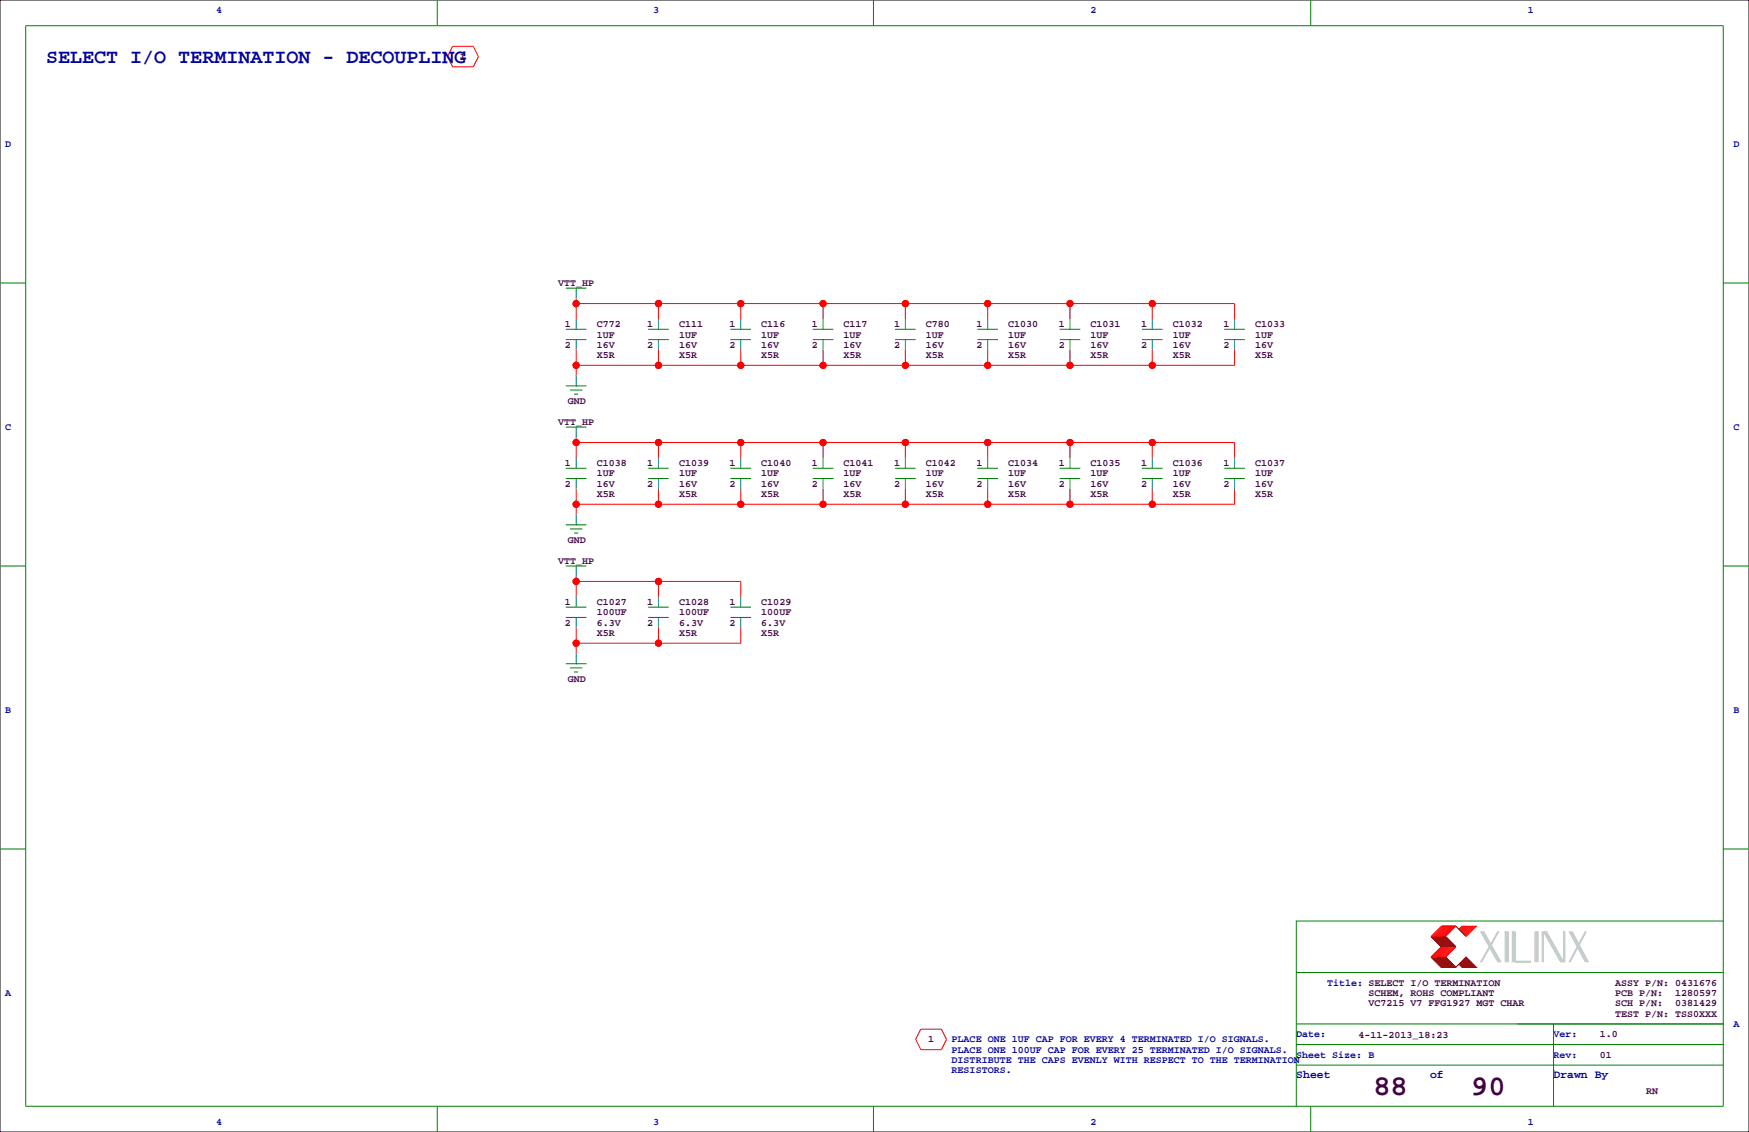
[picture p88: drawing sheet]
<svg xmlns="http://www.w3.org/2000/svg" width="432mm" height="279mm" viewBox="0 0 432 279" stroke-linecap="round" stroke-linejoin="round" font-family="sans-serif">
<defs><g id="words">
<g font-size="7.1" fill="#400040">
<text x="339.1" y="270.3">88</text>
<text x="363.2" y="270.3">90</text>
</g>
<text font-size="4.9" fill="#0000a0" x="11.4" y="15.5">SELECT I/O TERMINATION - DECOUPLING</text>
<g font-size="2.8" fill="#0000a0">
<text x="320" y="266.1">Sheet</text>
<text x="353.1" y="266.1">of</text>
<text x="383.5" y="266.1">Drawn By</text>
</g>
<g font-size="2.5" fill="#0000a0">
<text x="53.3" y="3.3">4</text>
<text x="161.3" y="3.3">3</text>
<text x="269.2" y="3.3">2</text>
<text x="377.2" y="3.3">1</text>
<text x="1.3" y="36.3">D</text>
<text x="428" y="36.3">D</text>
<text x="1.3" y="106.2">C</text>
<text x="428" y="106.2">C</text>
<text x="1.3" y="176">B</text>
<text x="428" y="176">B</text>
<text x="1.3" y="245.9">A</text>
<text x="327.7" y="243.3">Title: SELECT I/O TERMINATION</text>
<text x="234.9" y="257.3">PLACE ONE 1UF CAP FOR EVERY 4 TERMINATED I/O SIGNALS.</text>
<text x="320" y="256">Date:</text>
<text x="383.5" y="256">Ver:</text>
<text x="428" y="253.5">A</text>
<text x="234.9" y="259.8">PLACE ONE 100UF CAP FOR EVERY 25 TERMINATED I/O SIGNALS.</text>
<text x="234.9" y="262.4">DISTRIBUTE THE CAPS EVENLY WITH RESPECT TO THE TERMINATION</text>
<text x="320" y="261.1">Sheet Size: B</text>
<text x="383.5" y="261.1">Rev:</text>
<text x="234.9" y="264.9">RESISTORS.</text>
<text x="53.3" y="277.6">4</text>
<text x="161.3" y="277.6">3</text>
<text x="269.2" y="277.6">2</text>
<text x="377.2" y="277.6">1</text>
</g>
<g font-size="2.5" fill="#400040">
<text x="113.6" y="14.7">1</text>
<text x="137.8" y="70.6">VTT_HP</text>
<text x="139.5" y="80.8">1</text>
<text x="147.3" y="80.8">C772</text>
<text x="147.3" y="83.3">1UF</text>
<text x="159.8" y="80.8">1</text>
<text x="167.6" y="80.8">C111</text>
<text x="167.6" y="83.3">1UF</text>
<text x="180.1" y="80.8">1</text>
<text x="188" y="80.8">C116</text>
<text x="188" y="83.3">1UF</text>
<text x="200.4" y="80.8">1</text>
<text x="208.3" y="80.8">C117</text>
<text x="208.3" y="83.3">1UF</text>
<text x="220.8" y="80.8">1</text>
<text x="228.6" y="80.8">C780</text>
<text x="228.6" y="83.3">1UF</text>
<text x="241.1" y="80.8">1</text>
<text x="248.9" y="80.8">C1030</text>
<text x="248.9" y="83.3">1UF</text>
<text x="261.4" y="80.8">1</text>
<text x="269.2" y="80.8">C1031</text>
<text x="269.2" y="83.3">1UF</text>
<text x="281.7" y="80.8">1</text>
<text x="289.6" y="80.8">C1032</text>
<text x="289.6" y="83.3">1UF</text>
<text x="302" y="80.8">1</text>
<text x="309.9" y="80.8">C1033</text>
<text x="309.9" y="83.3">1UF</text>
<text x="139.5" y="85.9">2</text>
<text x="147.3" y="85.9">16V</text>
<text x="147.3" y="88.4">X5R</text>
<text x="159.8" y="85.9">2</text>
<text x="167.6" y="85.9">16V</text>
<text x="167.6" y="88.4">X5R</text>
<text x="180.1" y="85.9">2</text>
<text x="188" y="85.9">16V</text>
<text x="188" y="88.4">X5R</text>
<text x="200.4" y="85.9">2</text>
<text x="208.3" y="85.9">16V</text>
<text x="208.3" y="88.4">X5R</text>
<text x="220.8" y="85.9">2</text>
<text x="228.6" y="85.9">16V</text>
<text x="228.6" y="88.4">X5R</text>
<text x="241.1" y="85.9">2</text>
<text x="248.9" y="85.9">16V</text>
<text x="248.9" y="88.4">X5R</text>
<text x="261.4" y="85.9">2</text>
<text x="269.2" y="85.9">16V</text>
<text x="269.2" y="88.4">X5R</text>
<text x="281.7" y="85.9">2</text>
<text x="289.6" y="85.9">16V</text>
<text x="289.6" y="88.4">X5R</text>
<text x="302" y="85.9">2</text>
<text x="309.9" y="85.9">16V</text>
<text x="309.9" y="88.4">X5R</text>
<text x="140.2" y="99.8">GND</text>
<text x="137.8" y="104.9">VTT_HP</text>
<text x="139.5" y="115.1">1</text>
<text x="147.3" y="115.1">C1038</text>
<text x="147.3" y="117.6">1UF</text>
<text x="159.8" y="115.1">1</text>
<text x="167.6" y="115.1">C1039</text>
<text x="167.6" y="117.6">1UF</text>
<text x="180.1" y="115.1">1</text>
<text x="188" y="115.1">C1040</text>
<text x="188" y="117.6">1UF</text>
<text x="200.4" y="115.1">1</text>
<text x="208.3" y="115.1">C1041</text>
<text x="208.3" y="117.6">1UF</text>
<text x="220.8" y="115.1">1</text>
<text x="228.6" y="115.1">C1042</text>
<text x="228.6" y="117.6">1UF</text>
<text x="241.1" y="115.1">1</text>
<text x="248.9" y="115.1">C1034</text>
<text x="248.9" y="117.6">1UF</text>
<text x="261.4" y="115.1">1</text>
<text x="269.2" y="115.1">C1035</text>
<text x="269.2" y="117.6">1UF</text>
<text x="281.7" y="115.1">1</text>
<text x="289.6" y="115.1">C1036</text>
<text x="289.6" y="117.6">1UF</text>
<text x="302" y="115.1">1</text>
<text x="309.9" y="115.1">C1037</text>
<text x="309.9" y="117.6">1UF</text>
<text x="139.5" y="120.1">2</text>
<text x="147.3" y="120.1">16V</text>
<text x="147.3" y="122.7">X5R</text>
<text x="159.8" y="120.1">2</text>
<text x="167.6" y="120.1">16V</text>
<text x="167.6" y="122.7">X5R</text>
<text x="180.1" y="120.1">2</text>
<text x="188" y="120.1">16V</text>
<text x="188" y="122.7">X5R</text>
<text x="200.4" y="120.1">2</text>
<text x="208.3" y="120.1">16V</text>
<text x="208.3" y="122.7">X5R</text>
<text x="220.8" y="120.1">2</text>
<text x="228.6" y="120.1">16V</text>
<text x="228.6" y="122.7">X5R</text>
<text x="241.1" y="120.1">2</text>
<text x="248.9" y="120.1">16V</text>
<text x="248.9" y="122.7">X5R</text>
<text x="261.4" y="120.1">2</text>
<text x="269.2" y="120.1">16V</text>
<text x="269.2" y="122.7">X5R</text>
<text x="281.7" y="120.1">2</text>
<text x="289.6" y="120.1">16V</text>
<text x="289.6" y="122.7">X5R</text>
<text x="302" y="120.1">2</text>
<text x="309.9" y="120.1">16V</text>
<text x="309.9" y="122.7">X5R</text>
<text x="140.2" y="134.1">GND</text>
<text x="137.8" y="139.2">VTT_HP</text>
<text x="139.5" y="149.4">1</text>
<text x="147.3" y="149.4">C1027</text>
<text x="159.8" y="149.4">1</text>
<text x="167.6" y="149.4">C1028</text>
<text x="180.1" y="149.4">1</text>
<text x="188" y="149.4">C1029</text>
<text x="139.5" y="154.4">2</text>
<text x="147.3" y="151.9">100UF</text>
<text x="147.3" y="154.4">6.3V</text>
<text x="159.8" y="154.4">2</text>
<text x="167.6" y="151.9">100UF</text>
<text x="167.6" y="154.4">6.3V</text>
<text x="180.1" y="154.4">2</text>
<text x="188" y="151.9">100UF</text>
<text x="188" y="154.4">6.3V</text>
<text x="147.3" y="157">X5R</text>
<text x="167.6" y="157">X5R</text>
<text x="188" y="157">X5R</text>
<text x="140.2" y="168.4">GND</text>
<text x="337.8" y="245.9">SCHEM, ROHS COMPLIANT</text>
<text x="398.8" y="243.3">ASSY P/N: 0431676</text>
<text x="398.8" y="245.9">PCB P/N:</text>
<text x="413.6" y="245.9">1280597</text>
<text x="337.8" y="248.4">VC7215 V7 FFG1927 MGT CHAR</text>
<text x="398.8" y="248.4">SCH P/N:</text>
<text x="398.8" y="251">TEST P/N: TSS0XXX</text>
<text x="413.6" y="248.4">0381429</text>
<text x="229.1" y="257.3">1</text>
<text x="335.4" y="256.3">4-11-2013_18:23</text>
<text x="395" y="256">1.0</text>
<text x="395" y="261.1">01</text>
<text x="406.4" y="270">RN</text>
</g>
</g></defs>
<path d="M0 0h431.8v279.4h-431.8z" fill="none" stroke="#000" stroke-width=".25"/>
<g fill="none" stroke="#008080" stroke-width=".25">
<path d="M142.2 71.1v2.6M142.2 78.7v2.6M162.6 78.7v2.6M182.9 78.7v2.6M203.2 78.7v2.6M223.5 78.7v2.6M243.8 78.7v2.6M264.2 78.7v2.6M284.5 78.7v2.6M304.8 78.7v2.6M142.2 83.8v2.6M142.2 92.7v2.5"/>
<path d="M162.6 83.8v2.6M182.9 83.8v2.6M203.2 83.8v2.6M223.5 83.8v2.6M243.8 83.8v2.6M264.2 83.8v2.6M284.5 83.8v2.6M304.8 83.8v2.6M142.2 105.4v2.5M142.2 113v2.6M142.2 118.1v2.6M162.6 113v2.6"/>
<path d="M162.6 118.1v2.6M182.9 113v2.6M182.9 118.1v2.6M203.2 113v2.6M203.2 118.1v2.6M223.5 113v2.6M223.5 118.1v2.6M243.8 113v2.6M243.8 118.1v2.6M264.2 113v2.6M264.2 118.1v2.6M284.5 113v2.6"/>
<path d="M284.5 118.1v2.6M304.8 113v2.6M304.8 118.1v2.6M142.2 127v2.5M142.2 139.7v2.5M142.2 147.3v2.6M142.2 152.4v2.5M162.6 147.3v2.6M162.6 152.4v2.5M182.9 147.3v2.6M182.9 152.4v2.5M142.2 161.3v2.5"/>
</g>
<g fill="none" stroke="#008000" stroke-width=".25">
<path d="M6.3 6.4h419.1v266.6h-419.1zM107.9 0v6.4M215.6 0v6.4M323.6 0v6.4M0 69.8h6.3M139.7 71.1h5.1M142.2 71.1h.1M425.4 69.8h6.4M139.7 83.8h5.1M139.7 81.3h5.1M139.7 95.2h5.1M140.7 96.3h3.1"/>
<path d="M141.7 97.3h1M142.2 95.2h.1M160 83.8h5.1M160 81.3h5.1M180.3 83.8h5.1M180.3 81.3h5.1M200.7 83.8h5M200.7 81.3h5M221 83.8h5.1M221 81.3h5.1M241.3 83.8h5.1M241.3 81.3h5.1"/>
<path d="M261.6 83.8h5.1M261.6 81.3h5.1M281.9 83.8h5.1M281.9 81.3h5.1M302.3 83.8h5M302.3 81.3h5M139.7 118.1h5.1M139.7 115.6h5.1M139.7 105.4h5.1M142.2 105.4h.1M160 118.1h5.1M160 115.6h5.1"/>
<path d="M180.3 118.1h5.1M180.3 115.6h5.1M200.7 118.1h5M200.7 115.6h5M221 118.1h5.1M221 115.6h5.1M241.3 118.1h5.1M241.3 115.6h5.1M261.6 118.1h5.1M261.6 115.6h5.1M281.9 118.1h5.1M281.9 115.6h5.1"/>
<path d="M302.3 118.1h5M302.3 115.6h5M0 139.7h6.3M139.7 139.7h5.1M139.7 129.5h5.1M140.7 130.6h3.1M141.7 131.6h1M142.2 139.7h.1M142.2 129.5h.1M425.4 139.7h6.4M139.7 152.4h5.1M139.7 149.9h5.1"/>
<path d="M160 152.4h5.1M160 149.9h5.1M180.3 152.4h5.1M180.3 149.9h5.1M139.7 163.8h5.1M140.7 164.8h3.1M141.7 165.9h1M142.2 163.8h.1M0 209.5h6.3M425.4 209.5h6.4M425.4 227.3h-105.4v35.6M320 257.8h105.4"/>
<path d="M320 252.7h105.4M320 240h105.4M383.5 252.7v20.3M107.9 273v6.4M215.6 273v6.4M320 262.9v10.1M320 262.9h105.4M323.6 273v6.4M383.5 264.2h.1"/>
</g>
<g fill="none" stroke="#f00" stroke-width=".25">
<path d="M111.8 11.4h5l1.3 2.6-1.3 2.5h-5l-1.3-2.5zM142.2 73.7v5M142.2 74.9h162.6v3.8M162.6 74.9v3.8M182.9 74.9v3.8M203.2 74.9v3.8M223.5 74.9v3.8M243.8 74.9v3.8M264.2 74.9v3.8M284.5 74.9v3.8M142.2 86.4v6.3M162.6 86.4v3.8"/>
<path d="M182.9 86.4v3.8M203.2 86.4v3.8M223.5 86.4v3.8M243.8 86.4v3.8M264.2 86.4v3.8M284.5 86.4v3.8M304.8 86.4v3.8h-162.6M142.2 107.9v5.1M142.2 109.2h162.6v3.8M162.6 109.2v3.8M182.9 109.2v3.8M203.2 109.2v3.8"/>
<path d="M223.5 109.2v3.8M243.8 109.2v3.8M264.2 109.2v3.8M284.5 109.2v3.8M142.2 120.7v6.3M162.6 120.7v3.8M182.9 120.7v3.8M203.2 120.7v3.8M223.5 120.7v3.8M243.8 120.7v3.8M264.2 120.7v3.8M284.5 120.7v3.8"/>
<path d="M304.8 120.7v3.8h-162.6M142.2 142.2v5.1M142.2 154.9v6.4M142.2 143.5h40.7v3.8M162.6 143.5v3.8M162.6 154.9v3.9M182.9 154.9v3.9h-40.7M355.9 233.7l-2.6 2.5h3.6l2.5-2.5M355.9 228.6h3.5l-2.5 2.5h-3.6zM356.1 233.7l-2.5 2.5M356.1 228.6l-2.5 2.5M356.4 233.7l-2.6 2.5"/>
<path d="M356.4 228.6l-2.6 2.5M356.6 233.7l-2.5 2.5M356.6 228.6l-2.5 2.5M356.9 233.7l-2.6 2.5M356.9 228.6l-2.6 2.5M357.1 233.7l-2.5 2.5M357.1 228.6l-2.5 2.5M357.4 233.7l-2.6 2.5M357.4 228.6l-2.6 2.5M357.6 233.7l-2.5 2.5M357.6 228.6l-2.5 2.5M357.9 233.7l-2.6 2.5"/>
<path d="M357.9 228.6l-2.6 2.5M358.1 233.7l-2.5 2.5M358.1 228.6l-2.5 2.5M358.4 233.7l-2.5 2.5M358.4 228.6l-2.5 2.5M358.6 233.7l-2.5 2.5M358.6 228.6l-2.5 2.5M358.9 233.7l-2.5 2.5M358.9 228.6l-2.5 2.5M359.2 233.7l-2.6 2.5M359.2 228.6l-2.6 2.5M360.2 229.4l.7-.8h3.6l-2.6 2.5"/>
<path d="M361.2 228.6l-.8 .8M361.4 228.6l-1 1M361.7 228.6l-1 1M361.9 228.6l-1.2 1.3M362.2 228.6l-1.3 1.3M362.5 228.6l-1.6 1.5M362.7 228.6l-1.5 1.5M363 228.6l-1.8 1.8M363.2 228.6l-1.8 1.8M363.5 228.6l-2.1 2M363.7 228.6l-2 2M364 228.6l-2.3 2.3"/>
<path d="M364.2 228.6l-2.3 2.3M227.3 254h5.1l1.3 2.5-1.3 2.6h-5.1l-1.2-2.6z"/>
<circle cx="142.2" cy="74.9" r=".76"/>
<circle cx="162.6" cy="74.9" r=".76"/>
<circle cx="182.9" cy="74.9" r=".76"/>
<circle cx="203.2" cy="74.9" r=".76"/>
<circle cx="223.5" cy="74.9" r=".76"/>
<circle cx="243.8" cy="74.9" r=".76"/>
<circle cx="264.2" cy="74.9" r=".76"/>
<circle cx="284.5" cy="74.9" r=".76"/>
<circle cx="142.2" cy="90.2" r=".76"/>
<circle cx="162.6" cy="90.2" r=".76"/>
<circle cx="182.9" cy="90.2" r=".76"/>
<circle cx="203.2" cy="90.2" r=".76"/>
<circle cx="223.5" cy="90.2" r=".76"/>
<circle cx="243.8" cy="90.2" r=".76"/>
<circle cx="264.2" cy="90.2" r=".76"/>
<circle cx="284.5" cy="90.2" r=".76"/>
<circle cx="142.2" cy="109.2" r=".76"/>
<circle cx="162.6" cy="109.2" r=".76"/>
<circle cx="182.9" cy="109.2" r=".76"/>
<circle cx="203.2" cy="109.2" r=".76"/>
<circle cx="223.5" cy="109.2" r=".76"/>
<circle cx="243.8" cy="109.2" r=".76"/>
<circle cx="264.2" cy="109.2" r=".76"/>
<circle cx="284.5" cy="109.2" r=".76"/>
<circle cx="142.2" cy="124.5" r=".76"/>
<circle cx="162.6" cy="124.5" r=".76"/>
<circle cx="182.9" cy="124.5" r=".76"/>
<circle cx="203.2" cy="124.5" r=".76"/>
<circle cx="223.5" cy="124.5" r=".76"/>
<circle cx="243.8" cy="124.5" r=".76"/>
<circle cx="264.2" cy="124.5" r=".76"/>
<circle cx="284.5" cy="124.5" r=".76"/>
<circle cx="142.2" cy="158.7" r=".76"/>
<circle cx="142.2" cy="143.5" r=".76"/>
<circle cx="162.6" cy="158.7" r=".76"/>
<circle cx="162.6" cy="143.5" r=".76"/>
</g>
<g fill="#f00" stroke="#f00" stroke-width=".25">
<circle cx="162.6" cy="158.7" r=".76"/>
<circle cx="142.2" cy="158.7" r=".76"/>
<circle cx="142.2" cy="143.5" r=".76"/>
<circle cx="162.6" cy="143.5" r=".76"/>
<circle cx="142.2" cy="124.5" r=".76"/>
<circle cx="162.6" cy="124.5" r=".76"/>
<circle cx="182.9" cy="124.5" r=".76"/>
<circle cx="203.2" cy="124.5" r=".76"/>
<circle cx="223.5" cy="124.5" r=".76"/>
<circle cx="243.8" cy="124.5" r=".76"/>
<circle cx="264.2" cy="124.5" r=".76"/>
<circle cx="284.5" cy="124.5" r=".76"/>
<circle cx="284.5" cy="109.2" r=".76"/>
<circle cx="142.2" cy="109.2" r=".76"/>
<circle cx="162.6" cy="109.2" r=".76"/>
<circle cx="182.9" cy="109.2" r=".76"/>
<circle cx="203.2" cy="109.2" r=".76"/>
<circle cx="223.5" cy="109.2" r=".76"/>
<circle cx="243.8" cy="109.2" r=".76"/>
<circle cx="264.2" cy="109.2" r=".76"/>
<circle cx="284.5" cy="90.2" r=".76"/>
<circle cx="264.2" cy="90.2" r=".76"/>
<circle cx="243.8" cy="90.2" r=".76"/>
<circle cx="162.6" cy="90.2" r=".76"/>
<circle cx="223.5" cy="90.2" r=".76"/>
<circle cx="203.2" cy="90.2" r=".76"/>
<circle cx="182.9" cy="90.2" r=".76"/>
<circle cx="142.2" cy="90.2" r=".76"/>
<circle cx="284.5" cy="74.9" r=".76"/>
<circle cx="264.2" cy="74.9" r=".76"/>
<circle cx="243.8" cy="74.9" r=".76"/>
<circle cx="223.5" cy="74.9" r=".76"/>
<circle cx="203.2" cy="74.9" r=".76"/>
<circle cx="182.9" cy="74.9" r=".76"/>
<circle cx="162.6" cy="74.9" r=".76"/>
<circle cx="142.2" cy="74.9" r=".76"/>
</g>
<g fill="none" stroke="#800000" stroke-width=".25">
<path d="M353.3 236.2l2.6 2.6h3.5M353.3 231.1l2.6 2.6M353.6 231.1l2.5 2.6M353.6 236.2l2.5 2.6M353.8 231.1l2.6 2.6M353.8 236.2l2.6 2.6M354.1 231.1l2.5 2.6M354.1 236.2l2.5 2.6M354.3 231.1l2.6 2.6M354.3 236.2l2.6 2.6M354.6 231.1l2.5 2.6M354.6 236.2l2.5 2.6"/>
<path d="M354.8 231.1l2.6 2.6M354.8 236.2l2.6 2.6M355.1 231.1l2.5 2.6M355.1 236.2l2.5 2.6M355.3 231.1l2.6 2.6M355.3 236.2l2.6 2.6M355.6 231.1l2.5 2.6M355.6 236.2l2.5 2.6M355.9 231.1l2.5 2.6M355.9 236.2l2.5 2.6M356.1 231.1l2.5 2.6M356.1 236.2l2.5 2.6"/>
<path d="M356.4 231.1l2.5 2.6M356.4 236.2l2.5 2.6M356.6 231.1l2.6 2.6M356.6 236.2l2.6 2.6M356.9 231.1l2.5 2.6M356.9 236.2l2.5 2.6M359.4 228.6l2.5 2.5M360.2 238l.7 .8h3.6l-2.6-2.6-2.5 2.6M360.4 237.7l1 1.1M360.4 238l.8 .8M360.7 237.5l1.2 1.3M360.7 237.7l1 1.1"/>
<path d="M360.9 237.2l1.6 1.6M360.9 237.5l1.3 1.3M361.2 237l1.8 1.8M361.2 237.2l1.5 1.6M361.4 236.7l2.1 2.1M361.4 237l1.8 1.8M361.7 236.5l2.3 2.3M361.7 236.7l2 2.1M361.9 236.5l2.3 2.3"/>
</g>
<g fill="none" stroke="#c0c0c0" stroke-width=".25">
<path d="M365.5 229.9l4.3 7.6M365.8 229.9l4.3 7.6M366 229.9l4.3 7.6M366.3 229.9l4.3 7.6M369.8 229.9l-4.3 7.6M370.1 229.9l-4.3 7.6M371.6 229.9v7.6M371.9 229.9v7.6M372.1 229.9v7.6M372.4 229.9v7.6M373.4 229.9v7.6M373.6 229.9v7.6"/>
<path d="M373.9 229.9v7.6M374.1 229.9v7.6h3.9M374.1 237.2h3.9M379 229.9v7.6M379.2 229.9v7.6M379.5 229.9v7.6M379.7 229.9v7.6M380.7 229.9v7.6M381 237.5v-7.6l4.3 7.6M381.3 229.9l4.3 7.6M381.5 229.9l4.3 7.6M381.8 229.9l4.3 7.6v-7.6"/>
<path d="M386.3 229.9v7.6M387.3 229.9l4.1 7.6M387.6 229.9l4.1 7.6M387.9 229.9l4 7.6M388.1 229.9l4.1 7.6M391.4 229.9l-4.1 7.6M391.7 229.9l-4.1 7.6"/>
</g>
<use href="#words"/>
</svg>
